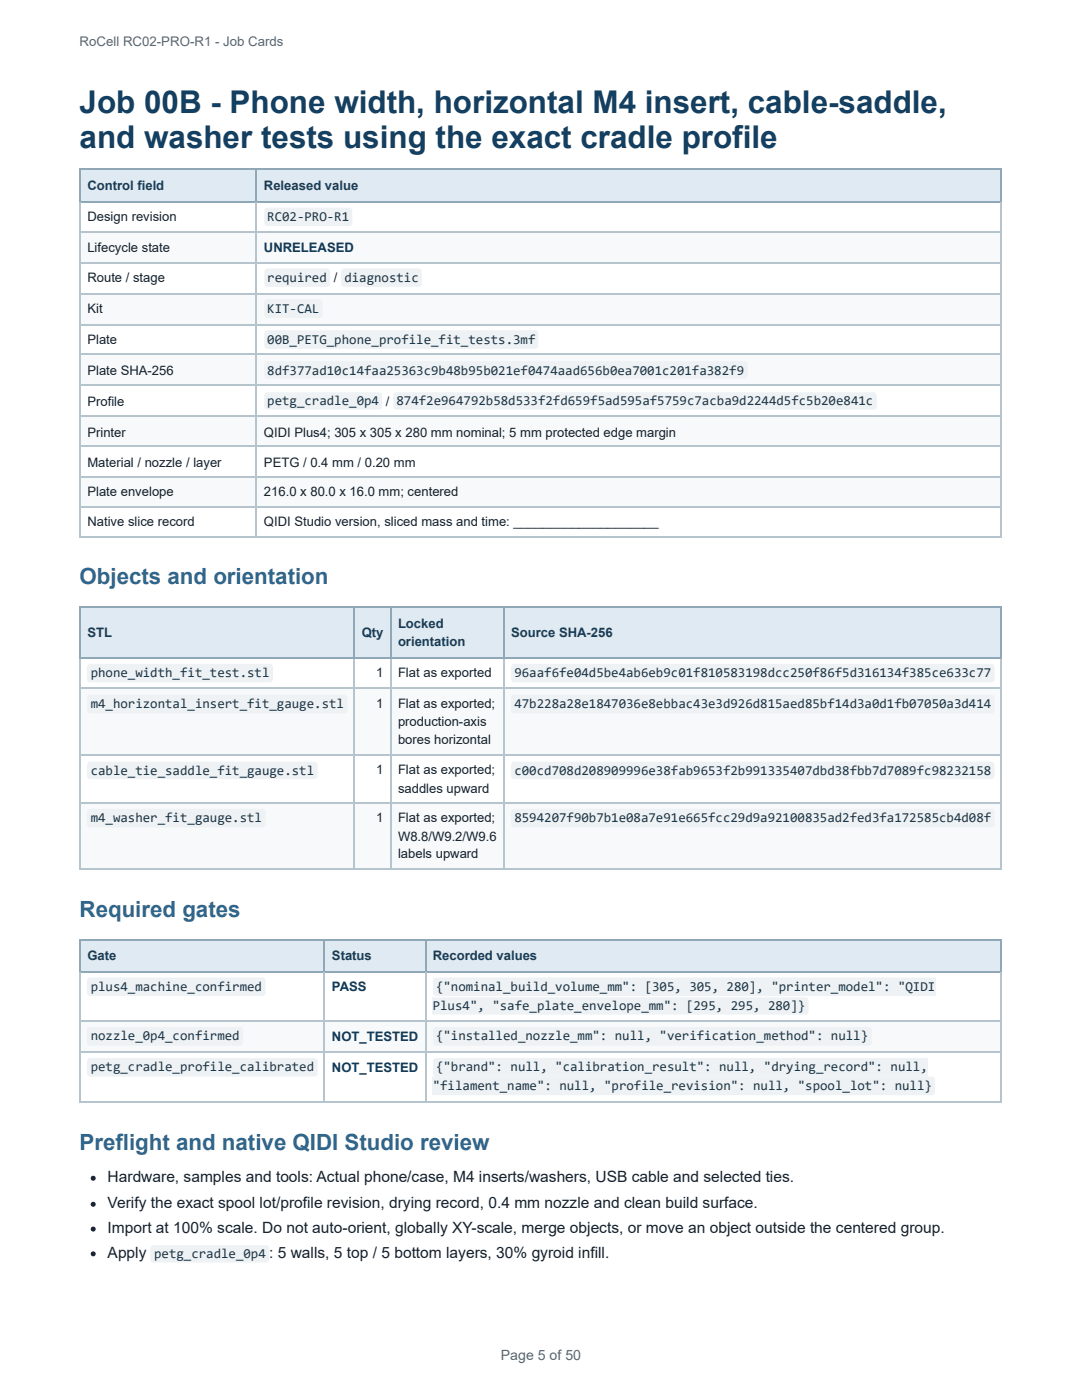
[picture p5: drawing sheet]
<svg xmlns="http://www.w3.org/2000/svg" width="216mm" height="279mm" viewBox="0 0 216 279" stroke-linecap="round" stroke-linejoin="round" font-family="sans-serif">
<defs><g id="words">
<g font-size="6.3" fill="#123f62">
<text x="15.9" y="22.6">Job 00B - Phone width, horizontal M4 insert, cable-saddle,</text>
<text x="15.9" y="29.6">and washer tests using the exact cradle profile</text>
</g>
<g font-size="4.5" fill="#2f668e">
<text x="15.9" y="116.6">Objects and orientation</text>
<text x="15.9" y="182.9">Required gates</text>
<text x="15.9" y="229.5">Preflight and native QIDI Studio review</text>
</g>
<g font-size="3.1" fill="#17202a">
<text x="21.5" y="235.9">Hardware, samples and tools: Actual phone/case, M4 inserts/washers, USB cable and selected ties.</text>
<text x="21.5" y="241.1">Verify the exact spool lot/profile revision, drying record, 0.4 mm nozzle and clean build surface.</text>
<text x="21.5" y="246">Import at 100% scale. Do not auto-orient, globally XY-scale, merge objects, or move an object outside the centered group.</text>
<text x="21.5" y="251">Apply</text>
<text x="53.7" y="251">:</text>
<text x="55.4" y="251">5 walls, 5 top / 5 bottom layers, 30% gyroid infill.</text>
</g>
<text font-size="2.8" fill="#5b6470" x="99.9" y="271.5">Page 5 of 50</text>
<g font-size="2.7" fill="#1d3646">
<text x="53.3" y="44.1">RC02-PRO-R1</text>
<text x="53.3" y="56.2">required</text>
<text x="68.7" y="56.2">diagnostic</text>
<text x="53.3" y="62.4">KIT-CAL</text>
<text x="53.3" y="68.6">00B_PETG_phone_profile_fit_tests.3mf</text>
<text x="53.3" y="74.7">8df377ad10c14faa25363c9b48b95b021ef0474aad656b0ea7001c201fa382f9</text>
<text x="53.3" y="80.9">petg_cradle_0p4</text>
<text x="79.1" y="80.9">874f2e964792b58d533f2fd659f5ad595af5759c7acba9d2244d5fc5b20e841c</text>
<text x="18.1" y="135.1">phone_width_fit_test.stl</text>
<text x="102.6" y="135.1">96aaf6fe04d5be4ab6eb9c01f810583198dcc250f86f5d316134f385ce633c77</text>
<text x="18.1" y="141.3">m4_horizontal_insert_fit_gauge.stl</text>
<text x="102.6" y="141.3">47b228a28e1847036e8ebbac43e3d926d815aed85bf14d3a0d1fb07050a3d414</text>
<text x="18.1" y="154.7">cable_tie_saddle_fit_gauge.stl</text>
<text x="102.6" y="154.7">c00cd708d208909996e38fab9653f2b991335407dbd38fbb7d7089fc98232158</text>
<text x="18.1" y="164.1">m4_washer_fit_gauge.stl</text>
<text x="102.6" y="164.1">8594207f90b7b1e08a7e91e665fcc29d9a92100835ad2fed3fa172585cb4d08f</text>
<text x="18.1" y="197.7">plus4_machine_confirmed</text>
<text x="87" y="197.7">{&quot;nominal_build_volume_mm&quot;: [305, 305, 280], &quot;printer_model&quot;: &quot;QIDI</text>
<text x="86.4" y="201.7">Plus4&quot;, &quot;safe_plate_envelope_mm&quot;: [295, 295, 280]}</text>
<text x="18.1" y="207.6">nozzle_0p4_confirmed</text>
<text x="87" y="207.6">{&quot;installed_nozzle_mm&quot;: null, &quot;verification_method&quot;: null}</text>
<text x="18.1" y="213.8">petg_cradle_profile_calibrated</text>
<text x="87" y="213.8">{&quot;brand&quot;: null, &quot;calibration_result&quot;: null, &quot;drying_record&quot;: null,</text>
<text x="86.4" y="217.5">&quot;filament_name&quot;: null, &quot;profile_revision&quot;: null, &quot;spool_lot&quot;: null}</text>
<text x="30.8" y="251.1">petg_cradle_0p4</text>
</g>
<text font-size="2.6" fill="#5b6470" x="15.9" y="9.3">RoCell RC02-PRO-R1 - Job Cards</text>
<g font-size="2.6" fill="#173c56">
<text x="17.4" y="38">Control field</text>
<text x="52.7" y="38">Released value</text>
<text x="79.4" y="125.3">Locked</text>
<text x="17.4" y="127">STL</text>
<text x="72.2" y="127">Qty</text>
<text x="79.4" y="129">orientation</text>
<text x="102" y="127">Source SHA-256</text>
<text x="17.4" y="191.6">Gate</text>
<text x="66.2" y="191.6">Status</text>
<text x="86.4" y="191.6">Recorded values</text>
</g>
<g font-size="2.6" fill="#17202a">
<text x="17.4" y="44.1">Design revision</text>
<text x="17.4" y="50.3">Lifecycle state</text>
<text x="17.4" y="56.3">Route / stage</text>
<text x="66.6" y="56.3">/</text>
<text x="17.4" y="62.5">Kit</text>
<text x="17.4" y="68.6">Plate</text>
<text x="17.4" y="74.8">Plate SHA-256</text>
<text x="17.4" y="81">Profile</text>
<text x="77" y="81">/</text>
<text x="17.4" y="87.2">Printer</text>
<text x="52.7" y="87.2">QIDI Plus4; 305 x 305 x 280 mm nominal; 5 mm protected edge margin</text>
<text x="17.4" y="93.1">Material / nozzle / layer</text>
<text x="52.7" y="93.1">PETG / 0.4 mm / 0.20 mm</text>
<text x="17.4" y="99.1">Plate envelope</text>
<text x="52.7" y="99.1">216.0 x 80.0 x 16.0 mm; centered</text>
<text x="17.4" y="105">Native slice record</text>
<text x="52.7" y="105">QIDI Studio version, sliced mass and time: ____________________</text>
<text x="75.1" y="135.2">1</text>
<text x="79.4" y="135.2">Flat as exported</text>
<text x="75.1" y="141.4">1</text>
<text x="79.4" y="141.4">Flat as exported;</text>
<text x="79.4" y="144.8">production-axis</text>
<text x="79.4" y="148.6">bores horizontal</text>
<text x="75.1" y="154.5">1</text>
<text x="79.4" y="154.5">Flat as exported;</text>
<text x="79.4" y="158.2">saddles upward</text>
<text x="75.1" y="164.1">1</text>
<text x="79.4" y="164.1">Flat as exported;</text>
<text x="79.4" y="167.9">W8.8/W9.2/W9.6</text>
<text x="79.4" y="171.3">labels upward</text>
</g>
<g font-size="2.6" fill="#0a3656">
<text x="52.7" y="50.3">UNRELEASED</text>
<text x="66.2" y="197.8">PASS</text>
<text x="66.2" y="207.7">NOT_TESTED</text>
<text x="66.2" y="213.9">NOT_TESTED</text>
</g>
</g></defs>
<g fill="#dfeaf2">
<path d="M16.1 33.8h35.2v6.4h-35.2z"/>
<path d="M51.3 33.8h148.5v6.4h-148.5z"/>
</g>
<g fill="#f7f9fa">
<path d="M16.1 46.4h35.2v5.9h-35.2z"/>
<path d="M51.3 46.4h148.5v5.9h-148.5z"/>
<path d="M16.1 58.5h35.2v6.2h-35.2z"/>
<path d="M51.3 58.5h148.5v6.2h-148.5z"/>
<path d="M16.1 70.9h35.2v6.2h-35.2z"/>
<path d="M51.3 70.9h148.5v6.2h-148.5z"/>
<path d="M16.1 83.2h35.2v6h-35.2z"/>
<path d="M51.3 83.2h148.5v6h-148.5z"/>
<path d="M16.1 95.1h35.2v6.2h-35.2z"/>
<path d="M51.3 95.1h148.5v6.2h-148.5z"/>
</g>
<path d="M15.9 33.6h183.9M16 33.5v6.9M51.1 33.5v6.9M15.9 40.3h183.9" fill="none" stroke="#8fa7b7" stroke-width=".25"/>
<path d="M199.8 33.5v6.9" fill="none" stroke="#8fa7b7" stroke-width=".2"/>
<g fill="none" stroke="#b6c4ce" stroke-width=".25">
<path d="M15.9 46.3h183.9M15.9 52.4h183.9M15.9 58.6h183.9M16 40.4v66.8M51.1 40.4v66.8M15.9 64.8h183.9M15.9 70.7h183.9M15.9 76.9h183.9M15.9 83.1h183.9M15.9 89.1h183.9M15.9 95.2h183.9M15.9 101.2h183.9"/>
<path d="M15.9 107.1h183.9"/>
</g>
<path d="M199.8 40.4v66.8" fill="none" stroke="#b6c4ce" stroke-width=".2"/>
<g fill="#dfeaf2">
<path d="M16.1 121.1h54.7v10.1h-54.7z"/>
<path d="M70.8 121.1h7.2v10.1h-7.2z"/>
<path d="M78 121.1h22.5v10.1h-22.5z"/>
<path d="M100.5 121.1h99.3v10.1h-99.3z"/>
</g>
<g fill="#f7f9fa">
<path d="M16.1 137.4h54.7v13.1h-54.7z"/>
<path d="M70.8 137.4h7.2v13.1h-7.2z"/>
<path d="M78 137.4h22.5v13.1h-22.5z"/>
<path d="M100.5 137.4h99.3v13.1h-99.3z"/>
<path d="M16.1 160.2h54.7v13.3h-54.7z"/>
<path d="M70.8 160.2h7.2v13.3h-7.2z"/>
<path d="M78 160.2h22.5v13.3h-22.5z"/>
<path d="M100.5 160.2h99.3v13.3h-99.3z"/>
</g>
<path d="M15.9 121.2h183.9M15.9 131.4h183.9M16 121.1v10.4M70.7 121.1v10.4M78.1 121.1v10.4M100.6 121.1v10.4" fill="none" stroke="#8fa7b7" stroke-width=".25"/>
<path d="M199.8 121.1v10.4" fill="none" stroke="#8fa7b7" stroke-width=".2"/>
<path d="M15.9 137.3h183.9M16 131.5v42M70.7 131.5v42M78.1 131.5v42M100.6 131.5v42M15.9 150.7h183.9M15.9 160.3h183.9M15.9 173.4h183.9" fill="none" stroke="#b6c4ce" stroke-width=".25"/>
<path d="M199.8 131.5v42" fill="none" stroke="#b6c4ce" stroke-width=".2"/>
<g fill="#dfeaf2">
<path d="M16.1 187.4h48.8v6.4h-48.8z"/>
<path d="M64.9 187.4h20v6.4h-20z"/>
<path d="M84.9 187.4h114.9v6.4h-114.9z"/>
</g>
<g fill="#f7f9fa">
<path d="M16.1 203.7h48.8v6.2h-48.8z"/>
<path d="M64.9 203.7h20v6.2h-20z"/>
<path d="M84.9 203.7h114.9v6.2h-114.9z"/>
</g>
<path d="M15.9 187.5h183.9M15.9 194h183.9M16 187.4v6.7M64.7 187.4v6.7M85 187.4v6.7" fill="none" stroke="#8fa7b7" stroke-width=".25"/>
<path d="M199.8 187.4v6.7" fill="none" stroke="#8fa7b7" stroke-width=".2"/>
<path d="M16 194.1v26M64.7 194.1v26M85 194.1v26M15.9 203.8h183.9M15.9 210h183.9M15.9 219.9h183.9" fill="none" stroke="#b6c4ce" stroke-width=".25"/>
<path d="M199.8 194.1v26" fill="none" stroke="#b6c4ce" stroke-width=".2"/>
<g fill="#eef2f4">
<path d="M52.9 41.6l.5-.2h16.2a.66 .66 0 0 1 .7 .7v2.4a.66 .66 0 0 1-.7 .6h-16.2a.66 .66 0 0 1-.7-.6v-2.4z"/>
<path d="M52.9 53.7l.5-.2h11.8a.66 .66 0 0 1 .7 .7v2.4a.66 .66 0 0 1-.7 .7h-11.8a.66 .66 0 0 1-.7-.7v-2.4z"/>
<path d="M68.3 53.7l.4-.2h14.8a.66 .66 0 0 1 .7 .7v2.4a.66 .66 0 0 1-.7 .7h-14.8a.66 .66 0 0 1-.6-.7v-2.4z"/>
<path d="M52.9 59.9l.5-.2h10.3a.66 .66 0 0 1 .7 .7v2.4a.66 .66 0 0 1-.7 .6h-10.3a.66 .66 0 0 1-.7-.6v-2.4z"/>
<path d="M52.9 66.1l.5-.2h53.4a.66 .66 0 0 1 .6 .7v2.4a.66 .66 0 0 1-.6 .6h-53.4a.66 .66 0 0 1-.7-.6v-2.4z"/>
<path d="M52.9 72.3l.5-.2h95.2a.66 .66 0 0 1 .6 .7v2.1a.66 .66 0 0 1-.6 .7h-95.2a.66 .66 0 0 1-.7-.7v-2.1z"/>
<path d="M52.9 78.5l.5-.2h22.2a.66 .66 0 0 1 .6 .6v2.2a.66 .66 0 0 1-.6 .7h-22.2a.66 .66 0 0 1-.7-.7v-2.2z"/>
<path d="M78.7 78.5l.4-.2h95.2a.66 .66 0 0 1 .7 .6v2.2a.66 .66 0 0 1-.7 .7h-95.2a.66 .66 0 0 1-.6-.7v-2.2z"/>
<path d="M17.6 132.7l.4-.2h35.8a.66 .66 0 0 1 .7 .6v2.4a.66 .66 0 0 1-.7 .7h-35.8a.66 .66 0 0 1-.6-.7v-2.4z"/>
<path d="M102.2 132.7l.4-.2h95.2a.66 .66 0 0 1 .7 .6v2.4a.66 .66 0 0 1-.7 .7h-95.2a.66 .66 0 0 1-.6-.7v-2.4z"/>
<path d="M17.6 138.8l.4-.1h50.7a.66 .66 0 0 1 .6 .6v2.4a.66 .66 0 0 1-.6 .7h-50.7a.66 .66 0 0 1-.6-.7v-2.4z"/>
<path d="M102.2 138.8l.4-.1h95.2a.66 .66 0 0 1 .7 .6v2.4a.66 .66 0 0 1-.7 .7h-95.2a.66 .66 0 0 1-.6-.7v-2.4z"/>
<path d="M17.6 152.2l.4-.2h44.7a.66 .66 0 0 1 .7 .7v2.1a.66 .66 0 0 1-.7 .7h-44.7a.66 .66 0 0 1-.6-.7v-2.1z"/>
<path d="M102.2 152.2l.4-.2h95.2a.66 .66 0 0 1 .7 .7v2.1a.66 .66 0 0 1-.7 .7h-95.2a.66 .66 0 0 1-.6-.7v-2.1z"/>
<path d="M17.6 161.6l.4-.2h34.3a.66 .66 0 0 1 .7 .7v2.4a.66 .66 0 0 1-.7 .6h-34.3a.66 .66 0 0 1-.6-.6v-2.4z"/>
<path d="M102.2 161.6l.4-.2h95.2a.66 .66 0 0 1 .7 .7v2.4a.66 .66 0 0 1-.7 .6h-95.2a.66 .66 0 0 1-.6-.6v-2.4z"/>
<path d="M17.6 195.3l.4-.2h34.3a.66 .66 0 0 1 .7 .6v2.4a.66 .66 0 0 1-.7 .7h-34.3a.66 .66 0 0 1-.6-.7v-2.4z"/>
<path d="M86.6 195.3l.4-.2h99.6v3.7h-99.6a.66 .66 0 0 1-.6-.7v-2.4z"/>
<path d="M86.3 199h74.4a.66 .66 0 0 1 .6 .7v2.1a.66 .66 0 0 1-.6 .7h-74.4z"/>
<path d="M17.6 205.2l.4-.2h29.9a.66 .66 0 0 1 .6 .6v2.4a.66 .66 0 0 1-.6 .7h-29.9a.66 .66 0 0 1-.6-.7v-2.4z"/>
<path d="M86.6 205.2l.4-.2h86.3a.66 .66 0 0 1 .7 .6v2.4a.66 .66 0 0 1-.7 .7h-86.3a.66 .66 0 0 1-.6-.7v-2.4z"/>
<path d="M17.6 211.3l.4-.2h44.7a.66 .66 0 0 1 .7 .7v2.4a.66 .66 0 0 1-.7 .7h-44.7a.66 .66 0 0 1-.6-.7v-2.4z"/>
<path d="M86.6 211.3l.4-.2h98.1v3.8h-98.1a.66 .66 0 0 1-.6-.7v-2.4z"/>
<path d="M86.3 214.9h99.6a.66 .66 0 0 1 .7 .6v2.4a.66 .66 0 0 1-.7 .7h-99.6z"/>
</g>
<g fill="#17202a">
<circle cx="18.6" cy="235.1" r=".49"/>
<circle cx="18.6" cy="240.3" r=".49"/>
<circle cx="18.6" cy="245.3" r=".49"/>
<circle cx="18.6" cy="250.2" r=".49"/>
</g>
<path d="M30.2 248.7l.4-.2h22.5a.66 .66 0 0 1 .6 .7v2.1a.66 .66 0 0 1-.6 .7h-22.5a.66 .66 0 0 1-.6-.7v-2.1z" fill="#eef2f4"/>
<use href="#words"/>
</svg>
